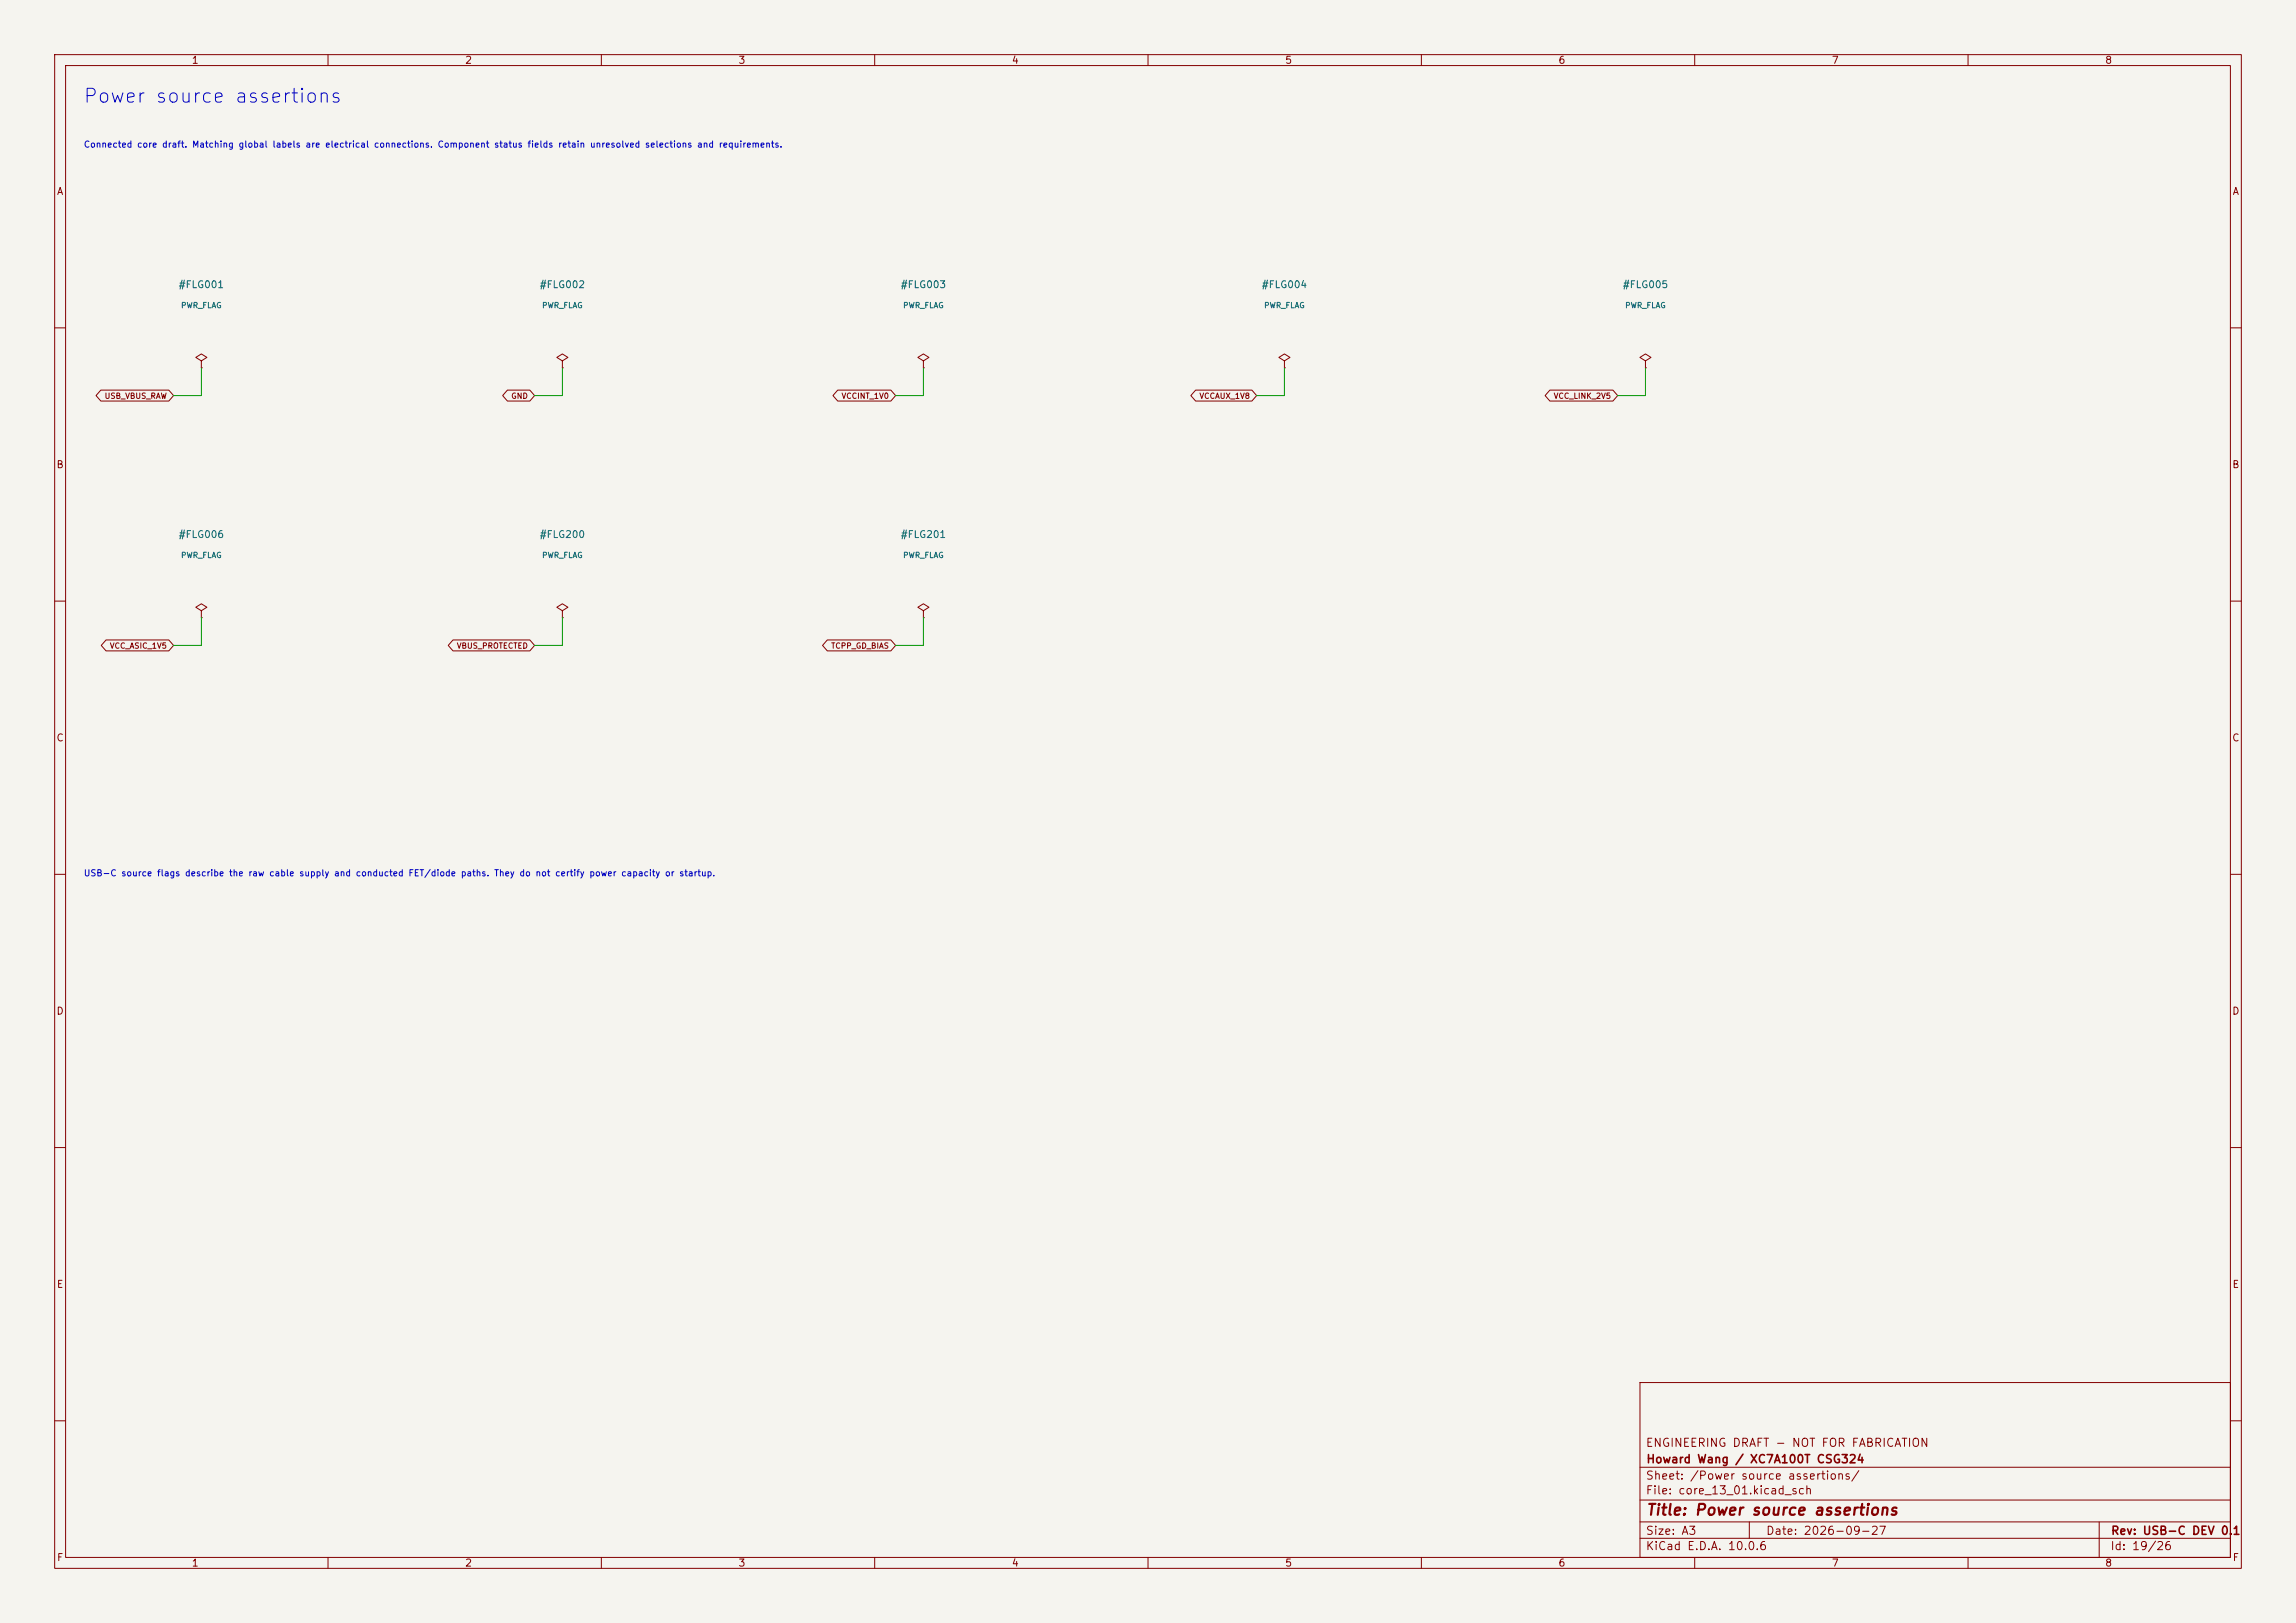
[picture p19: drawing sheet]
<svg xmlns="http://www.w3.org/2000/svg" width="420mm" height="297mm" viewBox="0 0 420 297" stroke-linecap="round" stroke-linejoin="round" font-family="sans-serif">
<defs><g id="words">
<text font-size="2.5" fill="#0000c2" x="15.1" y="19.5">Power source assertions</text>
<text font-size="2" fill="#840000" x="301" y="277.8">Title: Power source assertions</text>
<g font-size="1.5" fill="#840000">
<text x="300.9" y="265.1">ENGINEERING DRAFT - NOT FOR FABRICATION</text>
<text x="301" y="268.1">Howard Wang / XC7A100T CSG324</text>
<text x="300.9" y="273.8">File: core_13_01.kicad_sch</text>
<text x="300.9" y="271.1">Sheet: /Power source assertions/</text>
<text x="300.9" y="281.2">Size: A3</text>
<text x="322.9" y="281.2">Date: 2026-09-27</text>
<text x="386" y="281.2">Rev: USB-C DEV 0.1</text>
<text x="300.9" y="284">KiCad E.D.A. 10.0.6</text>
<text x="385.9" y="284">Id: 19/26</text>
</g>
<g font-size="1.3" fill="#840000">
<text x="35" y="12">1</text>
<text x="85" y="12">2</text>
<text x="135" y="12">3</text>
<text x="185" y="12">4</text>
<text x="235" y="12">5</text>
<text x="285" y="12">6</text>
<text x="335" y="12">7</text>
<text x="385" y="12">8</text>
<text x="10.3" y="36">A</text>
<text x="408.3" y="36">A</text>
<text x="10.2" y="86">B</text>
<text x="408.2" y="86">B</text>
<text x="10.2" y="136">C</text>
<text x="408.2" y="136">C</text>
<text x="10.2" y="186">D</text>
<text x="408.2" y="186">D</text>
<text x="10.3" y="236">E</text>
<text x="408.3" y="236">E</text>
<text x="10.3" y="286">F</text>
<text x="35" y="287">1</text>
<text x="85" y="287">2</text>
<text x="135" y="287">3</text>
<text x="185" y="287">4</text>
<text x="235" y="287">5</text>
<text x="285" y="287">6</text>
<text x="335" y="287">7</text>
<text x="385" y="287">8</text>
<text x="408.3" y="286">F</text>
</g>
<g font-size="1.3" fill="#006464">
<text x="32.6" y="53">#FLG001</text>
<text x="98.6" y="53">#FLG002</text>
<text x="164.6" y="53">#FLG003</text>
<text x="230.7" y="53">#FLG004</text>
<text x="296.7" y="53">#FLG005</text>
<text x="32.6" y="98.8">#FLG006</text>
<text x="98.6" y="98.8">#FLG200</text>
<text x="164.6" y="98.8">#FLG201</text>
</g>
<g font-size="1.1" fill="#0000c2">
<text x="15.2" y="27.3">Connected core draft. Matching global labels are electrical connections. Component status fields retain unresolved selections and requirements.</text>
<text x="15.2" y="160.6">USB-C source flags describe the raw cable supply and conducted FET/diode paths. They do not certify power capacity or startup.</text>
</g>
<g font-size="1" fill="#006464">
<text x="33" y="56.6">PWR_FLAG</text>
<text x="99.1" y="56.6">PWR_FLAG</text>
<text x="165.1" y="56.6">PWR_FLAG</text>
<text x="231.1" y="56.6">PWR_FLAG</text>
<text x="297.2" y="56.6">PWR_FLAG</text>
<text x="33" y="102.4">PWR_FLAG</text>
<text x="99.1" y="102.4">PWR_FLAG</text>
<text x="165.1" y="102.4">PWR_FLAG</text>
</g>
<g font-size="1" fill="#840000">
<text x="19" y="73.2">USB_VBUS_RAW</text>
<text x="93.4" y="73.2">GND</text>
<text x="153.8" y="73.2">VCCINT_1V0</text>
<text x="219.3" y="73.2">VCCAUX_1V8</text>
<text x="284.1" y="73.2">VCC_LINK_2V5</text>
<text x="20" y="118.9">VCC_ASIC_1V5</text>
<text x="83.5" y="118.9">VBUS_PROTECTED</text>
<text x="151.9" y="118.9">TCPP_GD_BIAS</text>
</g>
</g></defs>
<path d="M0 0h420v297h-420z" fill="#f5f4ef" stroke="#f5f4ef" stroke-width=".18"/>
<g fill="none" stroke="#840000" stroke-width=".18">
<path d="M10 10h400v277h-400zM12 12h396v273h-396zM60 10v2M110 10v2M160 10v2M210 10v2M260 10v2M310 10v2M360 10v2M10 60h2M18.4 71.4h12.5l.8 1-.8 1h-12.5l-.8-1zM36.8 66l1-.6-1-.6-1 .6 1 .6v1.3"/>
<path d="M36.8 67.3h.1M92.8 71.4h4.1l.9 1-.9 1h-4.1l-.9-1zM102.9 66l1-.6-1-.6-1 .6 1 .6v1.3M102.9 67.3h.1M153.2 71.4h9.8l.8 1-.8 1h-9.8l-.8-1zM168.9 66l1-.6-1-.6-1 .6 1 .6v1.3M168.9 67.3h.1M218.7 71.4h10.3l.9 1-.9 1h-10.3l-.9-1zM234.9 66l1.1-.6-1.1-.6-1 .6 1 .6v1.3M234.9 67.3h.1M283.5 71.4h11.5l.9 1-.9 1h-11.5l-.9-1zM301 66l1-.6-1-.6-1 .6 1 .6v1.3"/>
<path d="M301 67.3h.1M408 60h2M10 110h2M19.4 117.1h11.5l.8 1-.8 1h-11.5l-.9-1zM36.8 111.8l1-.7-1-.6-1 .6 1 .7v1.2M36.8 113h.1M82.9 117.1h14l.9 1-.9 1h-14l-.9-1zM102.9 111.8l1-.7-1-.6-1 .6 1 .7v1.2M102.9 113h.1M151.3 117.1h11.7l.8 1-.8 1h-11.7l-.8-1zM168.9 111.8l1-.7-1-.6-1 .6 1 .7v1.2M168.9 113h.1"/>
<path d="M408 110h2M10 160h2M408 160h2M10 210h2M408 210h2M300 253h108v32h-108zM10 260h2M300 278.5h108M300 274.5h108M300 268.5h108M320 278.5v3M384 278.5v6.5"/>
<path d="M408 260h2M60 285v2M110 285v2M160 285v2M210 285v2M260 285v2M300 281.5h108M310 285v2M360 285v2"/>
</g>
<path d="M36.8 67.3v5.1h-5.1M102.9 67.3v5.1h-5.1M168.9 67.3v5.1h-5.1M234.9 67.3v5.1h-5M301 67.3v5.1h-5.1M36.8 113v5.1h-5.1M102.9 113v5.1h-5.1M168.9 113v5.1h-5.1" fill="none" stroke="#009600" stroke-width=".18"/>
<use href="#words"/>
</svg>
